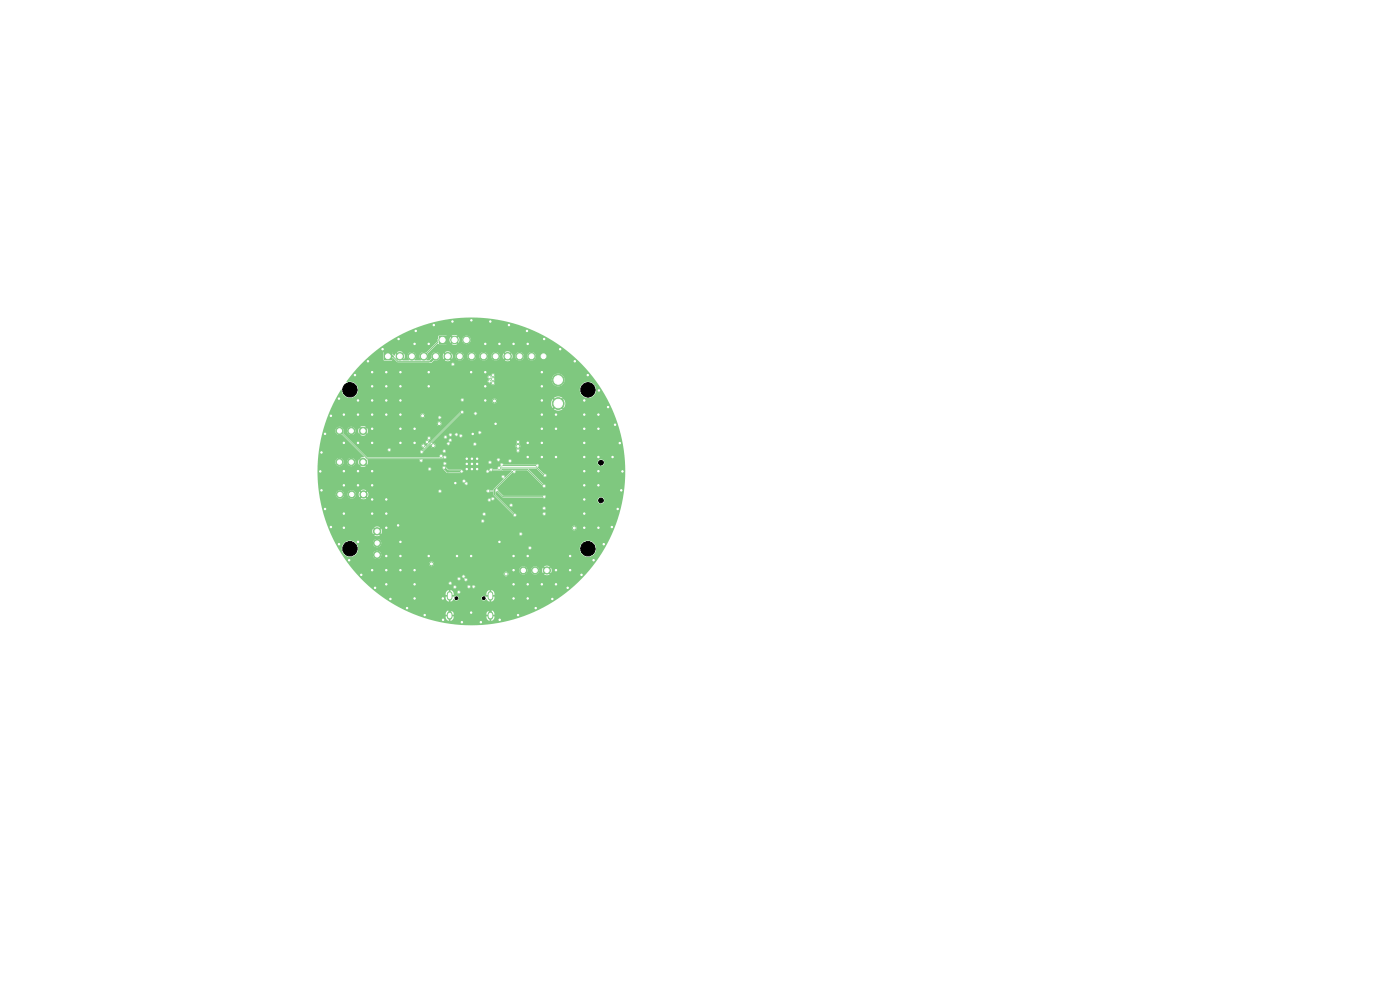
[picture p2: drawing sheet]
<svg xmlns="http://www.w3.org/2000/svg" width="297mm" height="210mm" viewBox="0 0 297 210" stroke-linecap="round" stroke-linejoin="round" font-family="sans-serif">
<g fill="#7fc87f" stroke="#7fc87f" stroke-width=".21">
<circle cx="80" cy="117.7" r=".77"/>
<circle cx="80" cy="115.2" r=".77"/>
<circle cx="80" cy="112.7" r=".77"/>
</g>
<path d="M95.4 126v.8M95.4 130.3v.6M104 126v.8M104 130.3v.6" fill="none" stroke="#7fc87f" stroke-width="1.2"/>
<path d="M93.1 71.3h1.6v1.6h-1.6z" fill="#7fc87f"/>
<g fill="#7fc87f" stroke="#7fc87f" stroke-width=".21">
<circle cx="96.4" cy="72.1" r=".8"/>
<circle cx="99" cy="72.1" r=".8"/>
</g>
<path d="M81.5 74.8h1.6v1.6h-1.6z" fill="#7fc87f"/>
<g fill="#7fc87f" stroke="#7fc87f" stroke-width=".21">
<circle cx="84.8" cy="75.6" r=".8"/>
<circle cx="87.4" cy="75.6" r=".8"/>
<circle cx="89.9" cy="75.6" r=".8"/>
<circle cx="92.4" cy="75.6" r=".8"/>
<circle cx="95" cy="75.6" r=".8"/>
<circle cx="97.5" cy="75.6" r=".8"/>
<circle cx="100.1" cy="75.6" r=".8"/>
<circle cx="102.6" cy="75.6" r=".8"/>
<circle cx="105.1" cy="75.6" r=".8"/>
<circle cx="107.7" cy="75.6" r=".8"/>
<circle cx="110.2" cy="75.6" r=".8"/>
<circle cx="112.8" cy="75.6" r=".8"/>
<circle cx="115.3" cy="75.6" r=".8"/>
<circle cx="72" cy="98" r=".77"/>
<circle cx="74.5" cy="98" r=".77"/>
<circle cx="77" cy="98" r=".77"/>
<circle cx="72" cy="91.4" r=".77"/>
<circle cx="74.5" cy="91.4" r=".77"/>
<circle cx="77" cy="91.4" r=".77"/>
<circle cx="111" cy="121" r=".76"/>
<circle cx="113.5" cy="121" r=".76"/>
<circle cx="116" cy="121" r=".76"/>
<circle cx="72.1" cy="104.9" r=".77"/>
<circle cx="74.6" cy="104.9" r=".77"/>
<circle cx="77.1" cy="104.9" r=".77"/>
<circle cx="118.4" cy="85.6" r="1.25"/>
<circle cx="118.4" cy="80.6" r="1.25"/>
<circle cx="112.4" cy="116.2" r=".25"/>
<circle cx="109.2" cy="109.3" r=".25"/>
<circle cx="109.1" cy="100" r=".25"/>
<circle cx="103.6" cy="104.2" r=".25"/>
<circle cx="103.4" cy="100" r=".25"/>
<circle cx="100.9" cy="87.7" r=".25"/>
<circle cx="93.3" cy="88.6" r=".25"/>
<circle cx="91.1" cy="99.5" r=".25"/>
<circle cx="111.8" cy="70.2" r=".3"/>
<circle cx="104" cy="68.2" r=".3"/>
<circle cx="76" cy="114.9" r=".3"/>
<circle cx="85" cy="79" r=".3"/>
<circle cx="114.9" cy="94" r=".3"/>
<circle cx="79" cy="94" r=".3"/>
<circle cx="120.9" cy="120.9" r=".3"/>
<circle cx="79" cy="79" r=".3"/>
<circle cx="126.9" cy="111.9" r=".3"/>
<circle cx="117.9" cy="88" r=".3"/>
<circle cx="100" cy="129.9" r=".3"/>
<circle cx="88" cy="123.9" r=".3"/>
<circle cx="99" cy="98.4" r=".3"/>
<circle cx="85" cy="82" r=".3"/>
<circle cx="123.9" cy="100" r=".3"/>
<circle cx="96" cy="68.2" r=".3"/>
<circle cx="68.2" cy="104" r=".3"/>
<circle cx="76" cy="94" r=".3"/>
<circle cx="101.2" cy="99.5" r=".3"/>
<circle cx="108" cy="69" r=".3"/>
<circle cx="82" cy="85" r=".3"/>
<circle cx="85" cy="94" r=".3"/>
<circle cx="117.9" cy="91" r=".3"/>
<circle cx="79" cy="103" r=".3"/>
<circle cx="126.9" cy="91" r=".3"/>
<circle cx="88" cy="126.9" r=".3"/>
<circle cx="96.6" cy="102.5" r=".25"/>
<circle cx="82" cy="82" r=".3"/>
<circle cx="120.9" cy="117.9" r=".3"/>
<circle cx="109" cy="117.9" r=".3"/>
<circle cx="114.9" cy="82" r=".3"/>
<circle cx="100.3" cy="92.1" r=".25"/>
<circle cx="103" cy="73" r=".3"/>
<circle cx="90.1" cy="130.5" r=".3"/>
<circle cx="123.9" cy="111.9" r=".3"/>
<circle cx="123.9" cy="103" r=".3"/>
<circle cx="85" cy="88" r=".3"/>
<circle cx="123.4" cy="121.9" r=".3"/>
<circle cx="113.6" cy="129" r=".3"/>
<circle cx="88.2" cy="70.2" r=".3"/>
<circle cx="121.9" cy="76.6" r=".3"/>
<circle cx="94" cy="126.9" r=".3"/>
<circle cx="103" cy="82" r=".3"/>
<circle cx="86.4" cy="129" r=".3"/>
<circle cx="123.9" cy="91" r=".3"/>
<circle cx="73" cy="100" r=".3"/>
<circle cx="82" cy="109" r=".3"/>
<circle cx="126.9" cy="97" r=".3"/>
<circle cx="123.9" cy="109" r=".3"/>
<circle cx="129.8" cy="111.8" r=".3"/>
<circle cx="112" cy="94" r=".3"/>
<circle cx="73" cy="103" r=".3"/>
<circle cx="112" cy="117.9" r=".3"/>
<circle cx="98" cy="132" r=".3"/>
<circle cx="68.2" cy="96" r=".3"/>
<circle cx="101.2" cy="97.3" r=".3"/>
<circle cx="73" cy="94" r=".3"/>
<circle cx="82" cy="123.9" r=".3"/>
<circle cx="91" cy="73" r=".3"/>
<circle cx="123.9" cy="106" r=".3"/>
<circle cx="79" cy="100" r=".3"/>
<circle cx="79" cy="106" r=".3"/>
<circle cx="85" cy="114.9" r=".3"/>
<circle cx="97" cy="117.9" r=".3"/>
<circle cx="126.9" cy="103" r=".3"/>
<circle cx="91" cy="82" r=".3"/>
<circle cx="71.9" cy="115.4" r=".3"/>
<circle cx="82" cy="88" r=".3"/>
<circle cx="114.9" cy="97" r=".3"/>
<circle cx="123.9" cy="88" r=".3"/>
<circle cx="109" cy="120.9" r=".3"/>
<circle cx="128.1" cy="115.4" r=".3"/>
<circle cx="103" cy="85" r=".3"/>
<circle cx="115" cy="88" r=".3"/>
<circle cx="82" cy="117.9" r=".3"/>
<circle cx="129.9" cy="97" r=".3"/>
<circle cx="79" cy="88" r=".3"/>
<circle cx="120.4" cy="124.7" r=".3"/>
<circle cx="106" cy="114.9" r=".3"/>
<circle cx="76" cy="85" r=".3"/>
<circle cx="73" cy="109" r=".3"/>
<circle cx="76.6" cy="121.9" r=".3"/>
<circle cx="73" cy="111.9" r=".3"/>
<circle cx="105.1" cy="89.9" r=".25"/>
<circle cx="91" cy="79" r=".3"/>
<circle cx="100.1" cy="97.3" r=".3"/>
<circle cx="129" cy="86.4" r=".3"/>
<circle cx="85" cy="117.9" r=".3"/>
<circle cx="82.8" cy="127.1" r=".3"/>
<circle cx="126.9" cy="88" r=".3"/>
<circle cx="69" cy="92" r=".3"/>
<circle cx="115" cy="85" r=".3"/>
<circle cx="106" cy="73" r=".3"/>
<circle cx="79" cy="120.9" r=".3"/>
<circle cx="125.9" cy="118.8" r=".3"/>
<circle cx="79" cy="85" r=".3"/>
<circle cx="82" cy="106" r=".3"/>
<circle cx="111.9" cy="73" r=".3"/>
<circle cx="131.5" cy="94" r=".3"/>
<circle cx="94" cy="131.5" r=".3"/>
<circle cx="103" cy="79" r=".3"/>
<circle cx="82" cy="111.9" r=".3"/>
<circle cx="69" cy="108" r=".3"/>
<circle cx="106" cy="131.5" r=".3"/>
<circle cx="76" cy="103" r=".3"/>
<circle cx="117.9" cy="120.9" r=".3"/>
<circle cx="118.8" cy="74.1" r=".3"/>
<circle cx="100" cy="79" r=".3"/>
<circle cx="88" cy="91" r=".3"/>
<circle cx="85" cy="91" r=".3"/>
<circle cx="68" cy="100" r=".3"/>
<circle cx="100" cy="117.9" r=".3"/>
<circle cx="75.3" cy="79.6" r=".3"/>
<circle cx="76" cy="100" r=".3"/>
<circle cx="84.5" cy="111.4" r=".25"/>
<circle cx="88" cy="120.9" r=".3"/>
<circle cx="124.7" cy="79.6" r=".3"/>
<circle cx="114.9" cy="79" r=".3"/>
<circle cx="91" cy="117.9" r=".3"/>
<circle cx="109" cy="123.9" r=".3"/>
<circle cx="112" cy="126.9" r=".3"/>
<circle cx="101.2" cy="98.4" r=".3"/>
<circle cx="117.2" cy="127.1" r=".3"/>
<circle cx="73" cy="88" r=".3"/>
<circle cx="79" cy="82" r=".3"/>
<circle cx="130.5" cy="90.1" r=".3"/>
<circle cx="132.1" cy="100" r=".3"/>
<circle cx="88" cy="94" r=".3"/>
<circle cx="70.2" cy="111.8" r=".3"/>
<circle cx="112" cy="97" r=".3"/>
<circle cx="71.9" cy="84.6" r=".3"/>
<circle cx="99" cy="97.3" r=".3"/>
<circle cx="123.9" cy="94" r=".3"/>
<circle cx="115.4" cy="71.9" r=".3"/>
<circle cx="117.9" cy="97" r=".3"/>
<circle cx="114.9" cy="123.9" r=".3"/>
<circle cx="115" cy="91" r=".3"/>
<circle cx="112" cy="123.9" r=".3"/>
<circle cx="70.2" cy="88.2" r=".3"/>
<circle cx="127.1" cy="82.8" r=".3"/>
<circle cx="109" cy="126.9" r=".3"/>
<circle cx="123.9" cy="85" r=".3"/>
<circle cx="88" cy="73" r=".3"/>
<circle cx="79" cy="109" r=".3"/>
<circle cx="117.9" cy="123.9" r=".3"/>
<circle cx="79" cy="91" r=".3"/>
<circle cx="100.1" cy="98.4" r=".3"/>
<circle cx="85" cy="85" r=".3"/>
<circle cx="74.1" cy="118.8" r=".3"/>
<circle cx="85" cy="120.9" r=".3"/>
<circle cx="100.1" cy="99.5" r=".3"/>
<circle cx="99" cy="99.5" r=".3"/>
<circle cx="84.6" cy="71.9" r=".3"/>
<circle cx="126.9" cy="100" r=".3"/>
<circle cx="76" cy="88" r=".3"/>
<circle cx="131.8" cy="104" r=".3"/>
<circle cx="81.2" cy="74.1" r=".3"/>
<circle cx="82" cy="120.9" r=".3"/>
<circle cx="82" cy="79" r=".3"/>
<circle cx="78.1" cy="76.6" r=".3"/>
<circle cx="109.9" cy="130.5" r=".3"/>
<circle cx="102" cy="132" r=".3"/>
<circle cx="100" cy="68" r=".3"/>
<circle cx="79.6" cy="124.7" r=".3"/>
<circle cx="123.9" cy="97" r=".3"/>
<circle cx="92" cy="69" r=".3"/>
<circle cx="131" cy="108" r=".3"/>
<circle cx="108.9" cy="73" r=".3"/>
<circle cx="104.6" cy="80.4" r=".3"/>
<circle cx="104.6" cy="81.3" r=".3"/>
<circle cx="103.8" cy="80.9" r=".3"/>
<circle cx="103.8" cy="80" r=".3"/>
<circle cx="104.6" cy="79.6" r=".3"/>
<circle cx="89.8" cy="94.5" r=".3"/>
<circle cx="109.9" cy="93.8" r=".3"/>
<circle cx="91.9" cy="94.5" r=".4"/>
<circle cx="109.9" cy="94.7" r=".4"/>
<circle cx="109.9" cy="95.6" r=".3"/>
<circle cx="90.6" cy="93.8" r=".3"/>
<circle cx="91" cy="93" r=".3"/>
<circle cx="97.9" cy="100" r=".25"/>
<circle cx="93.3" cy="104.2" r=".25"/>
<circle cx="94.2" cy="99.2" r=".25"/>
<circle cx="115.5" cy="109" r=".25"/>
<circle cx="115.5" cy="105.4" r=".25"/>
<circle cx="105.4" cy="104" r=".25"/>
<circle cx="91.5" cy="119.6" r=".4"/>
<circle cx="107.4" cy="121.8" r=".4"/>
<circle cx="121.8" cy="112" r=".4"/>
<circle cx="95.5" cy="123.7" r=".25"/>
<circle cx="96.5" cy="124.5" r=".25"/>
<circle cx="104.9" cy="85.1" r=".4"/>
<circle cx="93.2" cy="89.9" r=".4"/>
<circle cx="89.7" cy="88.2" r=".4"/>
<circle cx="110.5" cy="113.3" r=".25"/>
<circle cx="106.7" cy="101.1" r=".25"/>
<circle cx="108.2" cy="97.8" r=".25"/>
<circle cx="108.4" cy="107.2" r=".25"/>
<circle cx="97.7" cy="92.4" r=".25"/>
<circle cx="98.1" cy="84.8" r=".25"/>
<circle cx="82.6" cy="95.4" r=".25"/>
<circle cx="89.3" cy="97.7" r=".25"/>
<circle cx="97.3" cy="125.6" r=".25"/>
<circle cx="97.4" cy="122.8" r=".25"/>
<circle cx="102.4" cy="110.5" r=".25"/>
<circle cx="99.5" cy="124.4" r=".25"/>
<circle cx="98.3" cy="122.3" r=".25"/>
<circle cx="98.8" cy="123" r=".25"/>
<circle cx="100.5" cy="124.4" r=".25"/>
<circle cx="104.5" cy="105.8" r=".25"/>
<circle cx="94.5" cy="92.7" r=".25"/>
<circle cx="95.5" cy="93.4" r=".25"/>
<circle cx="95.6" cy="92.2" r=".25"/>
<circle cx="96.8" cy="92.2" r=".25"/>
<circle cx="94.3" cy="95.7" r=".25"/>
<circle cx="96.1" cy="77.3" r=".25"/>
<circle cx="95.1" cy="94.1" r=".25"/>
<circle cx="103.9" cy="98.1" r=".25"/>
<circle cx="93.6" cy="96.7" r=".25"/>
<circle cx="94.4" cy="97" r=".25"/>
<circle cx="106.4" cy="98.6" r=".25"/>
<circle cx="114" cy="98.8" r=".25"/>
<circle cx="102.7" cy="109.1" r=".25"/>
<circle cx="98.4" cy="102.1" r=".25"/>
<circle cx="89.4" cy="95.9" r=".25"/>
<circle cx="98" cy="87.4" r=".25"/>
<circle cx="101.8" cy="91.8" r=".25"/>
<circle cx="100.7" cy="94.2" r=".25"/>
<circle cx="94.4" cy="98.3" r=".25"/>
<circle cx="103.8" cy="106.1" r=".25"/>
<circle cx="98.9" cy="102.6" r=".25"/>
<circle cx="115.4" cy="103.1" r=".25"/>
<circle cx="104.2" cy="99.6" r=".25"/>
<circle cx="105.9" cy="99.3" r=".25"/>
<circle cx="115.6" cy="100.9" r=".25"/>
<circle cx="105.7" cy="97.5" r=".25"/>
<circle cx="115.4" cy="107.8" r=".25"/>
</g>
<path d="M83.3 75.6l1.1 1h7M93.9 72.1h-1v.5l-3 3M96 76.6h10.6M108.7 76.6h5.6M72 91.4l5.8 5.8h16.4l.2-.2M98 87.4h-.1l-8.5 8.5M104.3 99.6l2.2 .1 .1-.1h5.3l3.6 3.5M105.9 99.3h8l1.7 1.6M114 98.8h-7.4l-.2-.2v.2M103.3 104.2h1.6M105.4 104l1.3 1.4h8.8M109.1 100h-.4l-3.8 3.8v1.2l4.3 4.3" fill="none" stroke="#7fc87f" stroke-width=".21"/>
<path d="M82.3 75.6h1M92.4 75.6l-1 1M106.6 76.6l1.1-1 1 1M115.3 75.6l-1 1M94.2 99.2l.8 .8h2.9M99 98.4h1.1M95.4 130.6v-1.2h8.6v1.2" fill="none" stroke="#7fc87f" stroke-width=".5"/>
<path d="M95 75.6l1 1" fill="none" stroke="#7fc87f" stroke-width=".4"/>
<path d="M76.6 77.2l19.1 .1a.35 .35 0 0 0 .6 .3 .35 .35 0 0 0 0-.6 .35 .35 0 0 0-.6 .2h-19.1l2.7-2.4h2.1l.1 1.7h1.6l.2-.6 1 .9h6.7l.4 .2 .7-.5a.97 .97 0 0 0 1.2-1h.6l.2 .7 .4-.4 .3 .2-.4 .4 .5 .2 .7-.2-.4-.4 .3-.2 .3 .4 .2-.7h.6v.2a.9 .9 0 0 0 1 .8 .9 .9 0 0 0 .8-1h.8v.2a.9 .9 0 0 0 1 .8 .9 .9 0 0 0 .8-1h.7v.2a.9 .9 0 0 0 1 .8 .9 .9 0 0 0 .8-1h.7v.2a.9 .9 0 0 0 1 .8 .9 .9 0 0 0 .8-1h.6l.2 .7 .4-.4 .3 .2-.4 .4 .5 .2 .7-.2-.4-.4 .3-.2 .3 .4 .2-.7h.6v.2a.9 .9 0 0 0 1 .8 .9 .9 0 0 0 .8-1h.8v.2a.9 .9 0 0 0 1.3 .6 .9 .9 0 0 0 0-1.5 .9 .9 0 0 0-1.3 .7h-.8v-.2a.9 .9 0 0 0-1-.6 .9 .9 0 0 0-.8 .8h-.6l-.2-.5-.3 .4-.3-.3 .4-.4-.5-.2-.7 .2 .4 .4-.3 .3-.4-.4-.2 .5h-.6a.9 .9 0 0 0-.9-.8 .9 .9 0 0 0-.9 .8h-.7v-.2a.9 .9 0 0 0-1-.6 .9 .9 0 0 0-.8 .8h-.7l-.1-.2a.9 .9 0 0 0-.9-.6 .9 .9 0 0 0-.8 .8h-.8v-.2a.9 .9 0 0 0-1-.6 .9 .9 0 0 0-.8 .8h-.6l-.2-.5-.3 .4-.3-.3 .4-.4-.5-.2-.7 .2 .4 .4-.3 .3-.4-.4-.2 .5h-.6a.93 .93 0 0 0-1.1-.8 .93 .93 0 0 0-.6 1.3l-.5 .4h-.5l-.1-.1a1.15 1.15 0 0 0 .2-1.3l2.2-2.1 .2 .1h1.6l.1-1h.6l.2 .7 .3-.3 .3 .2-.4 .4 .5 .2 .7-.2-.3-.4 .2-.2 .4 .3 .2-.7h.6v.2a.9 .9 0 0 0 1.3 .7 .9 .9 0 0 0 0-1.6 .9 .9 0 0 0-1.3 .7h-.6l-.2-.5-.4 .4-.2-.3 .3-.4-.5-.1-.7 .2 .4 .3-.3 .3-.3-.4-.2 .5h-.6l-.1-.8h-1.6l-.4 1.3-2.3 2.3a.96 .96 0 0 0-1.3 .3 .96 .96 0 0 0 .2 1.3h-1.3l-.1-.1a.93 .93 0 0 0 .1-1.4 .93 .93 0 0 0-1.4 .1 .93 .93 0 0 0 .2 1.4h-1.3l-.5-.4 .3-.2 .4 .4 .2-.5-.2-.7-.4 .4-.3-.3 .4-.4-.3-.1h-.8l-.1 .1 .4 .4-.2 .3-.4-.4-.3 .4-.5-.2-.1-.5-3.8 .1 .6-.5a32.6 32.6 0 0 1 52.4 21.3 32.6 32.6 0 0 1-44.7 34.6h6.9v.2h.5v.3h-.5l.2 .7 .5 .3v-.6h.4v.6a.85 .85 0 0 0 .6-1h-.4v-.3h.4v-.2h7v.2h.4v.3h-.4l.2 .7 .5 .3v-.6h.3v.6a.85 .85 0 0 0 .7-1h-.5v-.3h.5v-.2l-.2-.5-.5-.3v.6h-.3v-.6l-.5 .3-.2 .5h-7l-.1-.5-.5-.3v.6h-.4v-.6l-.5 .3-.2 .5h-6.9a32.5 32.5 0 0 1-6.8-3.8l-.7-.5h14.4v.3h.5v.4h-.5a.88 .88 0 0 0 .7 1v-.5h.4v.5l.7-.5a.51 .51 0 0 0 .6 .3 .51 .51 0 0 0 .4-.6h4.8v.2a.56 .56 0 0 0 .5 .4 .56 .56 0 0 0 .6-.3l.7 .5v-.5h.3l.1 .5a.89 .89 0 0 0 .6-1h-.5v-.4h.5l-.2-.7-.5-.3v.5h-.3v-.5a.88 .88 0 0 0-.7 1h.4v.4h-.4a.64 .64 0 0 0-1.1 .2h-4.8l-.4-.4-.5 .2h-.6v-.4h.4l-.1-.6 .9 .1a.35 .35 0 0 0 .5 .2 .35 .35 0 0 0 0-.6 .35 .35 0 0 0-.5 .3h-.9l-.5-.4v.5h-.4v-.5l-.5 .3-.2 .4h-14.4l-1.7-1.4h17.7a.35 .35 0 0 0 .4 .4 .35 .35 0 0 0 .3-.5l2.3 .1a.35 .35 0 0 0 .4 .3 .35 .35 0 0 0 .3-.4l.3 .1a.35 .35 0 0 0 .6 .2 .35 .35 0 0 0 0-.5 .35 .35 0 0 0-.6 .2l-.3-.1a.35 .35 0 0 0-.4-.2 .35 .35 0 0 0-.3 .3h-2.3l-.4-.2-.3 .3h-17.7l-.9-.8 17.7 .1a.35 .35 0 0 0 .5 .2 .35 .35 0 0 0 0-.6 .35 .35 0 0 0-.5 .3h-17.7l-1-1h20.5a.35 .35 0 0 0 .5 .4 .35 .35 0 0 0 .1-.6 .35 .35 0 0 0-.6 .1l-20.5 .1-.4-.5h21.9l.1 .4h.4a.41 .41 0 0 0 .1 .6 .41 .41 0 0 0 .5-.1 .52 .52 0 0 0-.5-.6 .36 .36 0 0 0-.1-.5 .36 .36 0 0 0-.5 .2h-21.9l-.5-.5h31.3a.5 .5 0 0 0 .6 .5 .5 .5 0 0 0 .2-.8 .5 .5 0 0 0-.8 .2v.1h-31.3l-.7-.8h35.3a.87 .87 0 0 0 .8 1 .87 .87 0 0 0 .9-1h.8v.2a.87 .87 0 0 0 .9 .8 .87 .87 0 0 0 .8-1h.6l.2 .7 .4-.4 .2 .2-.4 .4 .5 .2 .7-.2-.4-.4 .2-.2 .4 .4 .2-.5-.2-.7-.4 .4-.2-.2 .4-.4-.5-.2-.7 .2 .4 .4-.2 .2-.4-.4-.2 .5h-.6a.87 .87 0 0 0-.9-.8 .87 .87 0 0 0-.8 .8h-.8l-.1-.1a.87 .87 0 0 0-.9-.7 .87 .87 0 0 0-.7 .8h-35.3l-1-1.4h17.1a.5 .5 0 0 0 .7 .6 .5 .5 0 0 0 .2-.8 .5 .5 0 0 0-.8 .1l-.1 .1h-17.1l-2.2-3.2h.8a1.73 1.73 0 0 0 1 1.7 1.73 1.73 0 0 0 2-.4h3.6v.2a.88 .88 0 0 0 1.4 .7 .88 .88 0 0 0 0-1.5 .88 .88 0 0 0-1.4 .6h-3.6l.4-.6v-.8h36.2a.35 .35 0 0 0 .2 .4 .35 .35 0 0 0 .5-.3h10.2v.2a1.73 1.73 0 0 0 2.6 1.4 1.73 1.73 0 0 0 0-3 1.73 1.73 0 0 0-2.6 1.4h-10.2a.35 .35 0 0 0-.3-.4 .35 .35 0 0 0-.4 .3h-36.2l-.1-.6-.4-.5h3.7a.88 .88 0 0 0 1.2 .9 .88 .88 0 0 0 .3-1.4 .88 .88 0 0 0-1.4 .4l-.1 .1h-3.7a1.73 1.73 0 0 0-1.8-.3 1.73 1.73 0 0 0-1.1 1.5h-.8l-1.8-3.7h9.1l.2 .7 .4-.4 .2 .2-.4 .4 .5 .2 .7-.2-.4-.4 .2-.2 .4 .4h29.3a.35 .35 0 0 0 .5 .3 .35 .35 0 0 0 0-.6 .35 .35 0 0 0-.5 .2h-29.2l.1-.6-.2-.5-.4 .4-.2-.2 .3-.4h40.8v.2a.5 .5 0 0 0 .8 .3 .5 .5 0 0 0 0-.8 .5 .5 0 0 0-.8 .3h-40.8v-.1l-.6-.1-.5 .2 .4 .4-.2 .2-.4-.4-.2 .5h-9.1l-.8-2.1 32.9 .1a.35 .35 0 0 0 .6 .2 .35 .35 0 0 0 0-.6 .35 .35 0 0 0-.6 .3h-32.9l-.5-1.5h33.8a.35 .35 0 0 0 .4 .4 .35 .35 0 0 0 .2-.6 .35 .35 0 0 0-.6 .1l-33.8 .1-.7-3h35.6v.2a.41 .41 0 0 0 .4 .2 .41 .41 0 0 0 .4-.4 .37 .37 0 0 0 .5 0 .37 .37 0 0 0-.2-.6 .37 .37 0 0 0-.4 .4l-.5-.1-.2 .3h-35.6l-.2-1.2h3.5v.2a.88 .88 0 0 0 1 .8 .88 .88 0 0 0 .8-1h.7v.2a.88 .88 0 0 0 1 .8 .88 .88 0 0 0 .8-1h.6l.2 .7 .4-.4 .2 .2-.4 .4 .7 .2 .5-.2-.4-.4 .2-.2 .5 .4 .1-.3-.1-.9-.5 .4-.2-.2 .3-.3 15.4 .1a.35 .35 0 0 0 .5 .2 .35 .35 0 0 0 0-.6 .35 .35 0 0 0-.5 .3h-15.4l.1-.1a.82 .82 0 0 0-1.2-.1l.4 .5-.2 .2-.4-.4-.2 .5h-.6v-.2a.88 .88 0 0 0-1-.6 .88 .88 0 0 0-.8 .8h-.7v-.2a.88 .88 0 0 0-1-.6 .88 .88 0 0 0-.8 .8h-3.5l-.3-2.8h30.7l.1 .3 .3 .1a.4 .4 0 0 0 .4 .5 .4 .4 0 0 0 .4-.4 .4 .4 0 0 0-.5-.4v-.1a.35 .35 0 0 0-.4-.3 .35 .35 0 0 0-.3 .3h-30.7v-2.5h23.4a.35 .35 0 0 0 .6 .3 .35 .35 0 0 0-.2-.6h2.6l.1 .2 1 .9h3.1l.3-.3h4.8a.4 .4 0 0 0 .5 .3 .4 .4 0 0 0 .3-.4l.3 .1 2.3-.1 .3-.2 1.7 .1v.1l-1.3 1.3h-.1a.39 .39 0 0 0-.4-.4 .39 .39 0 0 0-.4 .5 .39 .39 0 0 0 .6 .2l-2.1 2.2-.1 .2-.8 .1a.43 .43 0 0 0-.5-.1 .43 .43 0 0 0-.2 .4l.3 .2 .4-.2 .8 .1 .1 .7 4.1 4.1a.35 .35 0 0 0 .2 .4 .35 .35 0 0 0 .4-.2 .35 .35 0 0 0-.2-.5l5.8 .1a.35 .35 0 0 0 .6 .3 .35 .35 0 0 0 0-.6 .35 .35 0 0 0-.6 .2h-5.9l-1.2-1.1 7.1 .1a.35 .35 0 0 0 .5 .2 .35 .35 0 0 0 0-.6 .35 .35 0 0 0-.5 .3h-7.1l-.7-.7 .8 .1a.35 .35 0 0 0 .5 .3 .35 .35 0 0 0 0-.6 .35 .35 0 0 0-.5 .2h-.8l-1-1h20.5a.7 .7 0 0 0 .9 .7 .7 .7 0 0 0 .3-1.2 .7 .7 0 0 0-1.2 .4v.1h-20.5l-1.2-1.2v-.5h.4l1.2 1.1h8.4a.37 .37 0 0 0 .5 .2 .37 .37 0 0 0 .1-.5 .37 .37 0 0 0-.5 0h-8.4l-1.1-1.1-.3-.6 3.3-3.2a.45 .45 0 0 0 .6 0 .45 .45 0 0 0 .2-.6l2.4 .1 3.2 3.2a.36 .36 0 0 0 .3 .5 .36 .36 0 0 0 .4-.4 .36 .36 0 0 0-.4-.4l-3.2-3.2h1.7l1.3 1.3a.38 .38 0 0 0 .5 .4 .38 .38 0 0 0 .3-.5 .38 .38 0 0 0-.6-.2l-1.3-1.4a.36 .36 0 0 0 .2-.5 .36 .36 0 0 0-.6-.1l-6.8 .1a.41 .41 0 0 0-.6-.4 .41 .41 0 0 0-.1 .7 .52 .52 0 0 0-.5 .1 .52 .52 0 0 0-.2 .5h-.9l-.1-.1a.48 .48 0 0 0-.8 .4l-.4-.1-.2 .3h-4.8l-.3-.4h-2.8l-1-.7-.4 .3-2.7-.1-.3 .4h-23.4v-1.6h3.7a.88 .88 0 0 0 .9 1 .88 .88 0 0 0 .9-1h.7v.2a.88 .88 0 0 0 1.4 .7 .88 .88 0 0 0 0-1.5 .88 .88 0 0 0-1.4 .6h-.7v-.1a.88 .88 0 0 0-1-.7 .88 .88 0 0 0-.8 .8h-3.7l.4-3.6 .7-3h2.6a.96 .96 0 0 0 1.5 .9l4.6 4.6v.2l-.8 .2 .4 .4-.2 .2-.4-.4-.2 .3 .2 .9 .4-.4 .2 .2-.4 .5 .3 .1 .9-.1-.4-.5 .2-.2 .5 .4 .1-.3h16a.35 .35 0 0 0 .5 .4 .35 .35 0 0 0 .1-.7l9 .1a.35 .35 0 0 0 .5 .3 .35 .35 0 0 0 0-.6 .35 .35 0 0 0-.5 .2h-9.3l-.3 .3h-16l-.1-.8 11.1-.1a.38 .38 0 0 0 .3 .6 .38 .38 0 0 0 .3-.5h15.8l.3 .4 .3-.2h1.8l.3 .4h18.7a.7 .7 0 0 0 .9 .7 .7 .7 0 0 0 .3-1.2 .7 .7 0 0 0-1.2 .4v.1h-18.5a.35 .35 0 0 0 .1-.6 .35 .35 0 0 0-.6 .2h-1.8a.35 .35 0 0 0-.1-.5 .35 .35 0 0 0-.5 .3h-15.8l4.6-.1a.4 .4 0 0 0 .5-.3 .4 .4 0 0 0-.2-.5 .4 .4 0 0 0-.5 .2 .4 .4 0 0 0-.5-.4 .4 .4 0 0 0-.3 .6h-15.3l-1.2-1.2 12.4 .1a.35 .35 0 0 0 .4 .3 .35 .35 0 0 0 .3-.4l.1-.1h4a.35 .35 0 0 0 .5 .3 .35 .35 0 0 0 0-.6 .35 .35 0 0 0-.5 .3h-4l1.5-1.4a.54 .54 0 0 0 .3 .7 .54 .54 0 0 0 .7-.4h17v.3a.36 .36 0 0 1 .3 .3 .36 .36 0 0 1-.2 .3 .44 .44 0 0 0 .6 .4 .44 .44 0 0 0 0-.8 .69 .69 0 0 0 0-1 .42 .42 0 0 0 0-.6 .42 .42 0 0 0-.6 0 .42 .42 0 0 0 .2 .6l-.3 .5h-17l-.1-.4-.2-.1h2.7l.1 .3a.35 .35 0 0 0 .6-.2l4.9 .1a.35 .35 0 0 0 .5 .2 .35 .35 0 0 0 0-.6 .35 .35 0 0 0-.5 .3h-4.9l-.1-.5a.36 .36 0 0 0 .5-.4 .36 .36 0 0 0-.6-.2 .36 .36 0 0 0 0 .6l-.5 .4-3.2-.1 1.3-1.3 1.3 .1a.35 .35 0 0 0 .5 .2 .35 .35 0 0 0 0-.6 .35 .35 0 0 0-.5 .3h-1.3l.5-.5h1.8l.1 .3a.35 .35 0 0 0 .4 .1 .35 .35 0 0 0 .2-.5l.6 .1a.35 .35 0 0 0 .2 .3 .35 .35 0 0 0 .4-.1l.3 .1a.35 .35 0 0 0 .5 .2 .35 .35 0 0 0 0-.6 .35 .35 0 0 0-.5 .3h-.3l-.1-.5a.35 .35 0 0 0-.5 .2h-.6a.35 .35 0 0 0-.4-.2 .35 .35 0 0 0-.3 .3h-1.8l.4-.5 7.6 .1a.35 .35 0 0 0 .6 .3 .35 .35 0 0 0 0-.6 .35 .35 0 0 0-.6 .2h-7.6l4-3.9 2.7-.1a.35 .35 0 0 0 .5 .4 .35 .35 0 0 0 .1-.6 .35 .35 0 0 0-.6 .1l-2.2 .1a.36 .36 0 0 0-.1-.6 .36 .36 0 0 0-.5 .3l-6.6 6.5a.36 .36 0 0 1-.2-.4 .36 .36 0 0 1 .4-.3 .42 .42 0 0 0-.1-.5 .42 .42 0 0 0-.6 .1 .42 .42 0 0 0 .1 .5 .46 .46 0 0 0-.5 .5 .46 .46 0 0 0 .5 .5l-.4 .4a.49 .49 0 0 0-.3-.5 .49 .49 0 0 0-.6 .2l.1 .4 .5 .2-.9 .8h-12.4l-.5-.4 6 .1a.35 .35 0 0 0 .6 .2 .35 .35 0 0 0 0-.6 .35 .35 0 0 0-.6 .3h-6l-3.4-3.5 .1-.6h.7a.88 .88 0 0 0 .9 1 .88 .88 0 0 0 .9-1h.6l.2 .7 .4-.4 .2 .2-.4 .4 .5 .2 .7-.2-.4-.4 .2-.2 .5 .4 .1-.5-.1-.7-.5 .4-.2-.2 .4-.4-.5-.2-.7 .2 .4 .4-.2 .2-.4-.4-.2 .5h-.6a.88 .88 0 0 0-.9-.8 .88 .88 0 0 0-.9 .8h-.7v-.1a.88 .88 0 0 0-1-.7 .88 .88 0 0 0-.8 .8h-2.6l.5-1.5h23.7v.1a.5 .5 0 0 0 .8 .4 .5 .5 0 0 0 0-.9 .5 .5 0 0 0-.8 .4h-23.7l.6-1.7h19.6a.5 .5 0 0 0 .2 .6 .5 .5 0 0 0 .6-.2l2.9 .1a.35 .35 0 0 0 .6 .3 .35 .35 0 0 0 0-.6 .35 .35 0 0 0-.6 .2h-2.8a.5 .5 0 0 0-.3-.8 .5 .5 0 0 0-.6 .4h-19.6l1.5-3.3h26.6l.3 .4 .4-.2h6v.2a.49 .49 0 0 0 .7 .3h11.8l.3 1 .5-.4 .2 .3-.4 .4 .1 .1a1.5 1.5 0 0 0 1.8-.1l-.5-.4 .3-.3 .4 .4 .1-.1a1.5 1.5 0 0 0-.1-1.7l-.4 .4-.3-.2 .5-.5-.2-.1a1.49 1.49 0 0 0-1.7 .1l.4 .5-.2 .2-.5-.4-.3 .8h-11.8a.5 .5 0 0 0 .1-.9 .5 .5 0 0 0-.8 .4h-6a.35 .35 0 0 0-.2-.5 .35 .35 0 0 0-.5 .3h-26.6l1.2-2.1h.2a1.74 1.74 0 0 0 1.8 1.7 1.74 1.74 0 0 0 1.7-1.8h47v.2a1.73 1.73 0 0 0 2.6 1.4 1.73 1.73 0 0 0 0-3 1.73 1.73 0 0 0-2.6 1.4h-47a1.81 1.81 0 0 0-2.5-1.6l.7-1.1h29.2l.1 .3a.2 .2 0 0 1 .2 .3 .2 .2 0 0 1-.2 .2l-.1 .3 .2 .2h.5a.45 .45 0 0 0 .7 .5 .45 .45 0 0 0 0-.8l.2-.4h12.1a1.35 1.35 0 0 0 1.8 1.4 1.35 1.35 0 0 0 .4-2.3 1.35 1.35 0 0 0-2.2 .7v.2h-12.1l-.2-.5a.44 .44 0 0 0 0-.8 .44 .44 0 0 0-.7 .5 .4 .4 0 0 0-.7 .2h-29.2z" fill="#7fc87f"/>
<g fill="#fff" stroke="#fff" stroke-width=".21">
<circle cx="112.4" cy="116.2" r=".15"/>
<circle cx="109.2" cy="109.3" r=".15"/>
<circle cx="109.1" cy="100" r=".15"/>
<circle cx="103.6" cy="104.2" r=".15"/>
<circle cx="103.4" cy="100" r=".15"/>
<circle cx="100.9" cy="87.7" r=".15"/>
<circle cx="93.3" cy="88.6" r=".15"/>
<circle cx="91.1" cy="99.5" r=".15"/>
<circle cx="111.8" cy="70.2" r=".15"/>
<circle cx="104" cy="68.2" r=".15"/>
<circle cx="75.9" cy="115" r=".15"/>
<circle cx="84.9" cy="78.9" r=".15"/>
<circle cx="115" cy="93.9" r=".15"/>
<circle cx="78.9" cy="93.9" r=".15"/>
<circle cx="121" cy="121" r=".15"/>
<circle cx="78.9" cy="78.9" r=".15"/>
<circle cx="127" cy="111.9" r=".15"/>
<circle cx="118" cy="87.9" r=".15"/>
<circle cx="99.9" cy="130" r=".15"/>
<circle cx="87.9" cy="124" r=".15"/>
<circle cx="99" cy="98.4" r=".15"/>
<circle cx="84.9" cy="81.9" r=".15"/>
<circle cx="124" cy="99.9" r=".15"/>
<circle cx="96" cy="68.2" r=".15"/>
<circle cx="68.2" cy="104" r=".15"/>
<circle cx="75.9" cy="93.9" r=".15"/>
<circle cx="101.2" cy="99.5" r=".15"/>
<circle cx="108" cy="69" r=".15"/>
<circle cx="81.9" cy="84.9" r=".15"/>
<circle cx="84.9" cy="93.9" r=".15"/>
<circle cx="118" cy="90.9" r=".15"/>
<circle cx="78.9" cy="102.9" r=".15"/>
<circle cx="127" cy="90.9" r=".15"/>
<circle cx="87.9" cy="127" r=".15"/>
<circle cx="96.6" cy="102.5" r=".15"/>
<circle cx="81.9" cy="81.9" r=".15"/>
<circle cx="121" cy="118" r=".15"/>
<circle cx="108.9" cy="118" r=".15"/>
<circle cx="115" cy="81.9" r=".15"/>
<circle cx="100.3" cy="92.1" r=".15"/>
<circle cx="102.9" cy="73" r=".15"/>
<circle cx="90.1" cy="130.5" r=".15"/>
<circle cx="124" cy="111.9" r=".15"/>
<circle cx="124" cy="102.9" r=".15"/>
<circle cx="84.9" cy="87.9" r=".15"/>
<circle cx="123.4" cy="121.9" r=".15"/>
<circle cx="113.6" cy="129" r=".15"/>
<circle cx="88.2" cy="70.2" r=".15"/>
<circle cx="121.9" cy="76.6" r=".15"/>
<circle cx="93.9" cy="127" r=".15"/>
<circle cx="102.9" cy="82" r=".15"/>
<circle cx="86.4" cy="129" r=".15"/>
<circle cx="124" cy="90.9" r=".15"/>
<circle cx="72.9" cy="99.9" r=".15"/>
<circle cx="81.9" cy="108.9" r=".15"/>
<circle cx="127" cy="96.9" r=".15"/>
<circle cx="124" cy="108.9" r=".15"/>
<circle cx="129.8" cy="111.8" r=".15"/>
<circle cx="111.9" cy="93.9" r=".15"/>
<circle cx="73" cy="102.9" r=".15"/>
<circle cx="111.9" cy="118" r=".15"/>
<circle cx="98" cy="132" r=".15"/>
<circle cx="68.2" cy="96" r=".15"/>
<circle cx="101.2" cy="97.3" r=".15"/>
<circle cx="72.9" cy="93.9" r=".15"/>
<circle cx="81.9" cy="124" r=".15"/>
<circle cx="90.9" cy="72.9" r=".15"/>
<circle cx="124" cy="105.9" r=".15"/>
<circle cx="78.9" cy="99.9" r=".15"/>
<circle cx="78.9" cy="105.9" r=".15"/>
<circle cx="84.9" cy="115" r=".15"/>
<circle cx="96.9" cy="118" r=".15"/>
<circle cx="127" cy="102.9" r=".15"/>
<circle cx="90.9" cy="81.9" r=".15"/>
<circle cx="71.9" cy="115.4" r=".15"/>
<circle cx="81.9" cy="87.9" r=".15"/>
<circle cx="115" cy="96.9" r=".15"/>
<circle cx="124" cy="87.9" r=".15"/>
<circle cx="108.9" cy="121" r=".15"/>
<circle cx="128.1" cy="115.4" r=".15"/>
<circle cx="102.9" cy="84.9" r=".15"/>
<circle cx="115" cy="87.9" r=".15"/>
<circle cx="81.9" cy="118" r=".15"/>
<circle cx="130" cy="96.9" r=".15"/>
<circle cx="78.9" cy="87.9" r=".15"/>
<circle cx="120.4" cy="124.7" r=".15"/>
<circle cx="105.9" cy="115" r=".15"/>
<circle cx="75.9" cy="84.9" r=".15"/>
<circle cx="73" cy="108.9" r=".15"/>
<circle cx="76.6" cy="121.9" r=".15"/>
<circle cx="73" cy="111.9" r=".15"/>
<circle cx="105.1" cy="89.9" r=".15"/>
<circle cx="90.9" cy="78.9" r=".15"/>
<circle cx="100.1" cy="97.3" r=".15"/>
<circle cx="129" cy="86.4" r=".15"/>
<circle cx="84.9" cy="118" r=".15"/>
<circle cx="82.8" cy="127.1" r=".15"/>
<circle cx="127" cy="87.9" r=".15"/>
<circle cx="69" cy="92" r=".15"/>
<circle cx="115" cy="84.9" r=".15"/>
<circle cx="105.9" cy="73" r=".15"/>
<circle cx="78.9" cy="121" r=".15"/>
<circle cx="125.9" cy="118.8" r=".15"/>
<circle cx="78.9" cy="84.9" r=".15"/>
<circle cx="81.9" cy="105.9" r=".15"/>
<circle cx="111.9" cy="73" r=".15"/>
<circle cx="131.5" cy="94" r=".15"/>
<circle cx="94" cy="131.5" r=".15"/>
<circle cx="102.9" cy="79" r=".15"/>
<circle cx="81.9" cy="111.9" r=".15"/>
<circle cx="69" cy="108" r=".15"/>
<circle cx="106" cy="131.5" r=".15"/>
<circle cx="76" cy="102.9" r=".15"/>
<circle cx="118" cy="121" r=".15"/>
<circle cx="118.8" cy="74.1" r=".15"/>
<circle cx="99.9" cy="78.9" r=".15"/>
<circle cx="87.9" cy="90.9" r=".15"/>
<circle cx="84.9" cy="90.9" r=".15"/>
<circle cx="67.9" cy="100" r=".15"/>
<circle cx="99.9" cy="118" r=".15"/>
<circle cx="75.3" cy="79.6" r=".15"/>
<circle cx="75.9" cy="99.9" r=".15"/>
<circle cx="84.5" cy="111.5" r=".15"/>
<circle cx="87.9" cy="121" r=".15"/>
<circle cx="124.7" cy="79.6" r=".15"/>
<circle cx="115" cy="78.9" r=".15"/>
<circle cx="90.9" cy="118" r=".15"/>
<circle cx="108.9" cy="124" r=".15"/>
<circle cx="111.9" cy="127" r=".15"/>
<circle cx="101.2" cy="98.4" r=".15"/>
<circle cx="117.2" cy="127.1" r=".15"/>
<circle cx="72.9" cy="87.9" r=".15"/>
<circle cx="78.9" cy="81.9" r=".15"/>
<circle cx="130.5" cy="90.1" r=".15"/>
<circle cx="132" cy="100" r=".15"/>
<circle cx="87.9" cy="93.9" r=".15"/>
<circle cx="70.2" cy="111.8" r=".15"/>
<circle cx="111.9" cy="96.9" r=".15"/>
<circle cx="71.9" cy="84.6" r=".15"/>
<circle cx="99" cy="97.3" r=".15"/>
<circle cx="124" cy="93.9" r=".15"/>
<circle cx="115.4" cy="71.9" r=".15"/>
<circle cx="118" cy="96.9" r=".15"/>
<circle cx="115" cy="124" r=".15"/>
<circle cx="115" cy="90.9" r=".15"/>
<circle cx="111.9" cy="124" r=".15"/>
<circle cx="70.2" cy="88.2" r=".15"/>
<circle cx="127.1" cy="82.8" r=".15"/>
<circle cx="108.9" cy="127" r=".15"/>
<circle cx="124" cy="84.9" r=".15"/>
<circle cx="87.9" cy="72.9" r=".15"/>
<circle cx="78.9" cy="108.9" r=".15"/>
<circle cx="118" cy="124" r=".15"/>
<circle cx="78.9" cy="90.9" r=".15"/>
<circle cx="100.1" cy="98.4" r=".15"/>
<circle cx="84.9" cy="84.9" r=".15"/>
<circle cx="74.1" cy="118.8" r=".15"/>
<circle cx="84.9" cy="121" r=".15"/>
<circle cx="100.1" cy="99.5" r=".15"/>
<circle cx="99" cy="99.5" r=".15"/>
<circle cx="84.6" cy="71.9" r=".15"/>
<circle cx="127" cy="99.9" r=".15"/>
<circle cx="75.9" cy="87.9" r=".15"/>
<circle cx="131.8" cy="104" r=".15"/>
<circle cx="81.2" cy="74.1" r=".15"/>
<circle cx="81.9" cy="121" r=".15"/>
<circle cx="81.9" cy="78.9" r=".15"/>
<circle cx="78.1" cy="76.6" r=".15"/>
<circle cx="109.9" cy="130.5" r=".15"/>
<circle cx="102" cy="132" r=".15"/>
<circle cx="100" cy="67.9" r=".15"/>
<circle cx="79.6" cy="124.7" r=".15"/>
<circle cx="124" cy="96.9" r=".15"/>
<circle cx="92" cy="69" r=".15"/>
<circle cx="131" cy="108" r=".15"/>
<circle cx="108.9" cy="73" r=".15"/>
<circle cx="104.6" cy="80.5" r=".15"/>
<circle cx="104.6" cy="81.3" r=".15"/>
<circle cx="103.9" cy="80.9" r=".15"/>
<circle cx="103.9" cy="80" r=".15"/>
<circle cx="104.6" cy="79.6" r=".15"/>
<circle cx="89.8" cy="94.5" r=".15"/>
<circle cx="109.9" cy="93.8" r=".15"/>
<circle cx="91.9" cy="94.5" r=".2"/>
<circle cx="109.9" cy="94.7" r=".2"/>
<circle cx="109.9" cy="95.6" r=".15"/>
<circle cx="90.6" cy="93.8" r=".15"/>
<circle cx="91" cy="93" r=".15"/>
<circle cx="97.9" cy="100" r=".15"/>
<circle cx="93.3" cy="104.2" r=".15"/>
<circle cx="94.2" cy="99.2" r=".15"/>
<circle cx="115.5" cy="109" r=".15"/>
<circle cx="115.5" cy="105.4" r=".15"/>
<circle cx="105.4" cy="104" r=".15"/>
<circle cx="91.5" cy="119.6" r=".2"/>
<circle cx="107.4" cy="121.8" r=".2"/>
<circle cx="121.8" cy="112" r=".2"/>
<circle cx="95.5" cy="123.7" r=".15"/>
<circle cx="96.5" cy="124.5" r=".15"/>
<circle cx="104.9" cy="85.1" r=".2"/>
<circle cx="93.2" cy="89.9" r=".2"/>
<circle cx="89.7" cy="88.2" r=".2"/>
<circle cx="110.5" cy="113.3" r=".15"/>
<circle cx="106.7" cy="101.1" r=".15"/>
<circle cx="108.2" cy="97.8" r=".15"/>
<circle cx="108.4" cy="107.2" r=".15"/>
<circle cx="97.7" cy="92.4" r=".15"/>
<circle cx="98.1" cy="84.8" r=".15"/>
<circle cx="82.6" cy="95.4" r=".15"/>
<circle cx="89.3" cy="97.7" r=".15"/>
<circle cx="97.3" cy="125.6" r=".15"/>
<circle cx="97.4" cy="122.8" r=".15"/>
<circle cx="102.4" cy="110.5" r=".15"/>
<circle cx="99.5" cy="124.4" r=".15"/>
<circle cx="98.3" cy="122.3" r=".15"/>
<circle cx="98.8" cy="123" r=".15"/>
<circle cx="100.5" cy="124.4" r=".15"/>
<circle cx="104.5" cy="105.8" r=".15"/>
<circle cx="94.5" cy="92.7" r=".15"/>
<circle cx="95.5" cy="93.4" r=".15"/>
<circle cx="95.6" cy="92.2" r=".15"/>
<circle cx="96.8" cy="92.2" r=".15"/>
<circle cx="94.3" cy="95.7" r=".15"/>
<circle cx="96.1" cy="77.3" r=".15"/>
<circle cx="95.1" cy="94.1" r=".15"/>
<circle cx="103.9" cy="98.1" r=".15"/>
<circle cx="93.6" cy="96.7" r=".15"/>
<circle cx="94.4" cy="97" r=".15"/>
<circle cx="106.4" cy="98.6" r=".15"/>
<circle cx="114" cy="98.8" r=".15"/>
<circle cx="102.7" cy="109.1" r=".15"/>
<circle cx="98.4" cy="102.1" r=".15"/>
<circle cx="89.4" cy="95.9" r=".15"/>
<circle cx="98" cy="87.4" r=".15"/>
<circle cx="101.8" cy="91.8" r=".15"/>
<circle cx="100.7" cy="94.2" r=".15"/>
<circle cx="94.4" cy="98.3" r=".15"/>
<circle cx="103.8" cy="106.1" r=".15"/>
<circle cx="98.9" cy="102.6" r=".15"/>
<circle cx="115.4" cy="103.1" r=".15"/>
<circle cx="104.2" cy="99.6" r=".15"/>
<circle cx="105.9" cy="99.3" r=".15"/>
<circle cx="115.6" cy="100.9" r=".15"/>
<circle cx="105.7" cy="97.5" r=".15"/>
<circle cx="115.4" cy="107.8" r=".15"/>
<circle cx="80" cy="117.7" r=".45"/>
<circle cx="80" cy="115.2" r=".45"/>
<circle cx="80" cy="112.7" r=".45"/>
<circle cx="93.9" cy="72.1" r=".55"/>
<circle cx="96.4" cy="72.1" r=".55"/>
<circle cx="99" cy="72.1" r=".55"/>
<circle cx="82.3" cy="75.6" r=".51"/>
<circle cx="84.8" cy="75.6" r=".51"/>
<circle cx="87.4" cy="75.6" r=".51"/>
<circle cx="89.9" cy="75.6" r=".51"/>
<circle cx="92.4" cy="75.6" r=".51"/>
<circle cx="95" cy="75.6" r=".51"/>
<circle cx="97.5" cy="75.6" r=".51"/>
<circle cx="100.1" cy="75.6" r=".51"/>
<circle cx="102.6" cy="75.6" r=".51"/>
<circle cx="105.1" cy="75.6" r=".51"/>
<circle cx="107.7" cy="75.6" r=".51"/>
<circle cx="110.2" cy="75.6" r=".51"/>
<circle cx="112.8" cy="75.6" r=".51"/>
<circle cx="115.3" cy="75.6" r=".51"/>
<circle cx="72" cy="98" r=".45"/>
<circle cx="74.5" cy="98" r=".45"/>
<circle cx="77" cy="98" r=".45"/>
<circle cx="72" cy="91.4" r=".45"/>
<circle cx="74.5" cy="91.4" r=".45"/>
<circle cx="77" cy="91.4" r=".45"/>
<circle cx="111" cy="121" r=".46"/>
<circle cx="113.5" cy="121" r=".46"/>
<circle cx="116" cy="121" r=".46"/>
<circle cx="72.1" cy="104.9" r=".45"/>
<circle cx="74.6" cy="104.9" r=".45"/>
<circle cx="77.1" cy="104.9" r=".45"/>
<circle cx="118.4" cy="85.6" r=".9"/>
<circle cx="118.4" cy="80.6" r=".9"/>
</g>
<g fill="#000" stroke="#000" stroke-width=".21">
<circle cx="74.2" cy="82.7" r="1.53"/>
<circle cx="124.7" cy="82.7" r="1.53"/>
<circle cx="127.5" cy="98.2" r=".5"/>
<circle cx="74.2" cy="116.4" r="1.53"/>
<circle cx="124.7" cy="116.4" r="1.53"/>
<circle cx="127.5" cy="106.2" r=".5"/>
<circle cx="96.8" cy="126.9" r=".3"/>
<circle cx="102.6" cy="126.9" r=".3"/>
</g>
<path d="M95.4 126v.7M95.4 130.4v.4M104 126v.7M104 130.4v.4" fill="none" stroke="#fff" stroke-width=".8"/>
</svg>
